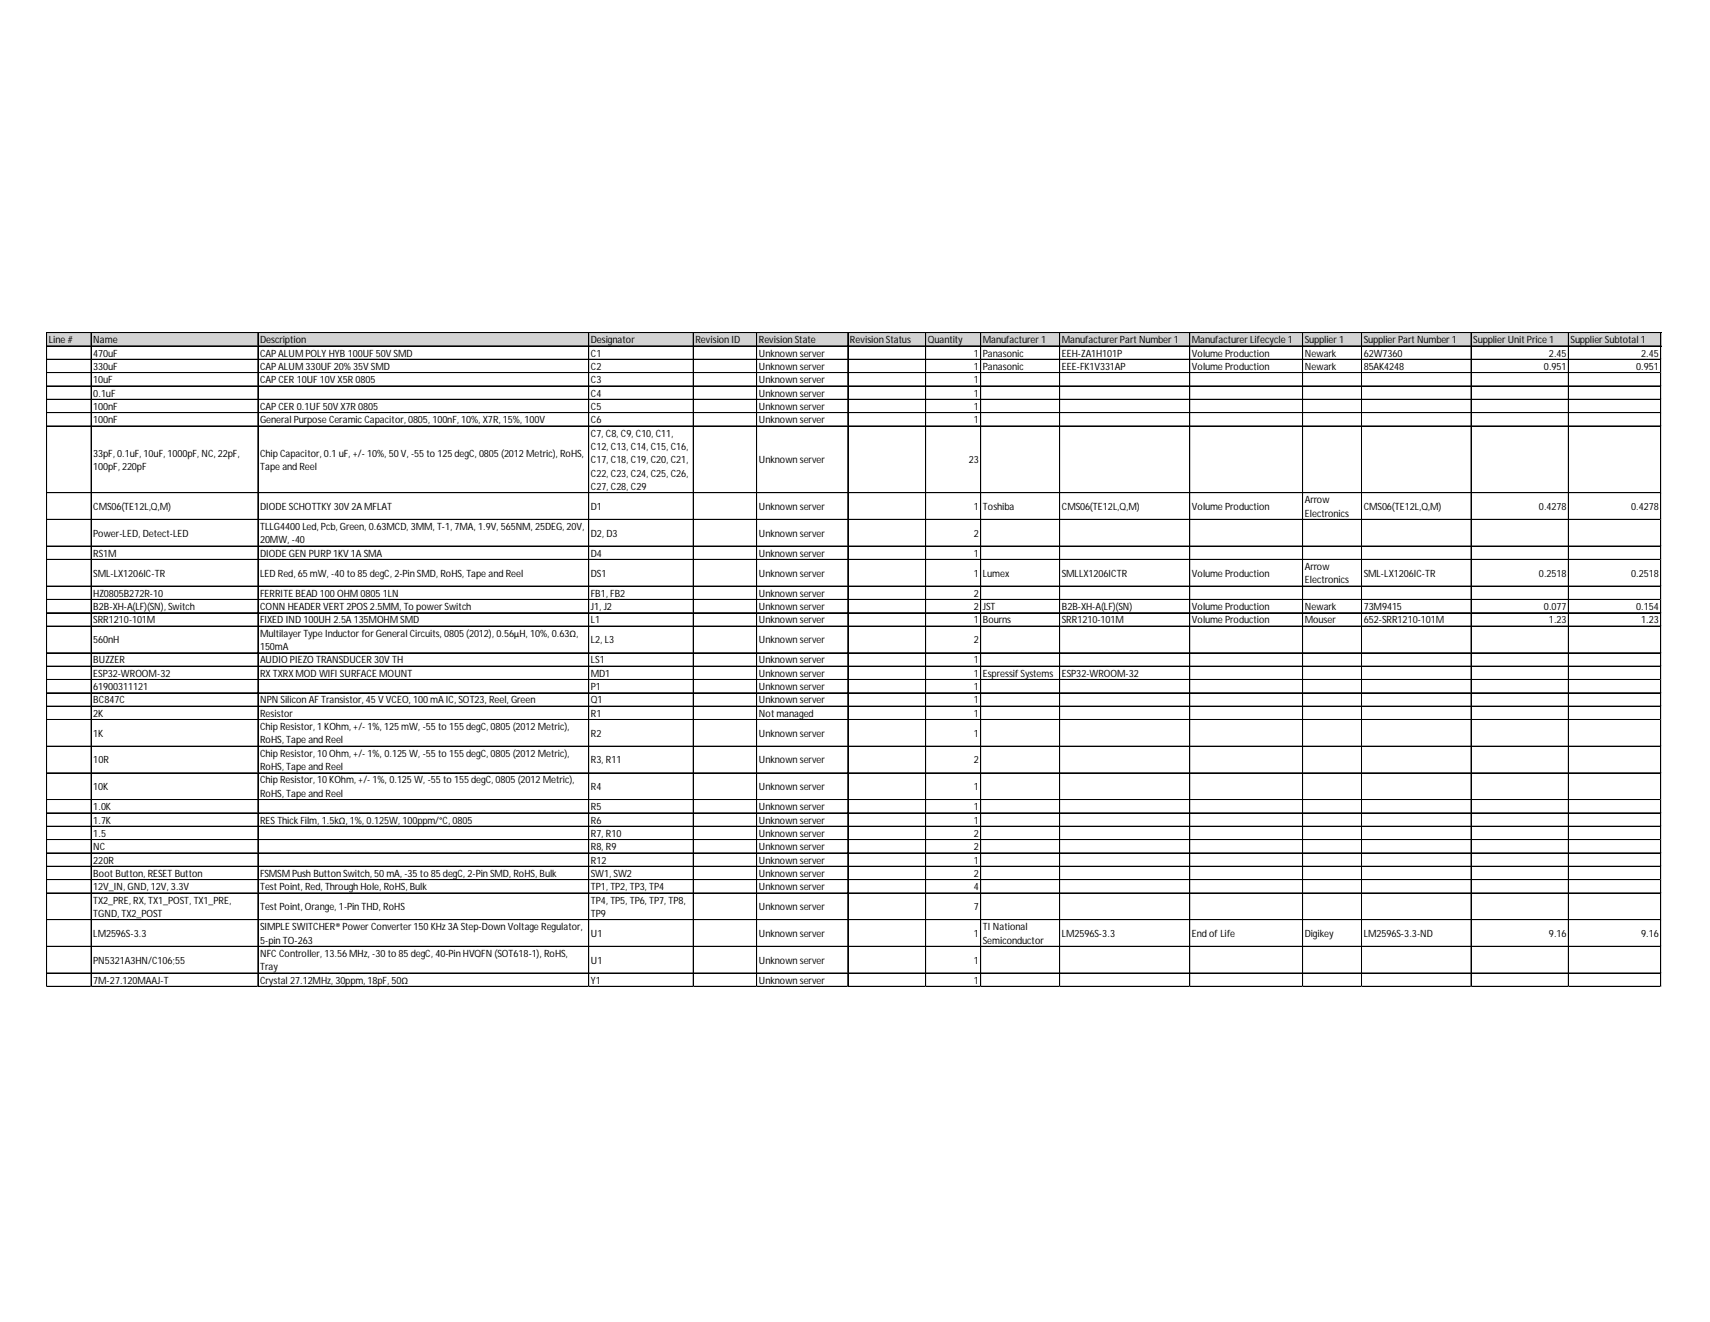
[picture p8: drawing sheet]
<svg xmlns="http://www.w3.org/2000/svg" width="279mm" height="216mm" viewBox="0 0 279 216" stroke-linecap="round" stroke-linejoin="round" font-family="sans-serif">
<defs><g id="words">
<g font-size="1.6">
<text x="8" y="56">Line #</text>
<text x="15.2" y="56">Name</text>
<text x="15.2" y="58.2">470uF</text>
<text x="42.5" y="56">Description</text>
<text x="42.5" y="58.2">CAPALUMPOLYHYB 100UF 50V SMD</text>
<text x="96.5" y="56">Designator</text>
<text x="96.5" y="58.2">C1</text>
<text x="113.6" y="56">Revision ID</text>
<text x="124" y="56">Revision State</text>
<text x="124" y="58.2">Unknown server</text>
<text x="138.9" y="56">Revision Status</text>
<text x="151.6" y="56">Quantity</text>
<text x="159.1" y="58.2">1</text>
<text x="160.6" y="56">Manufacturer1</text>
<text x="160.6" y="58.2">Panasonic</text>
<text x="173.5" y="56">ManufacturerPart Number1</text>
<text x="173.5" y="58.2">EEH-ZA1H101P</text>
<text x="194.8" y="56">Manufacturer Lifecycle 1</text>
<text x="194.8" y="58.2">Volume Production</text>
<text x="213.2" y="56">Supplier1</text>
<text x="213.2" y="58.2">Newark</text>
<text x="222.8" y="56">SupplierPart Number1</text>
<text x="222.8" y="58.2">62W7360</text>
<text x="240.7" y="56">Supplier Unit Price 1</text>
<text x="253.1" y="58.2">2.45</text>
<text x="256.6" y="56">SupplierSubtotal 1</text>
<text x="268.2" y="58.2">2.45</text>
<text x="15.2" y="60.4">330uF</text>
<text x="15.2" y="62.6">10uF</text>
<text x="15.2" y="64.8">0.1uF</text>
<text x="42.5" y="60.4">CAPALUM 330UF 20% 35V SMD</text>
<text x="42.5" y="62.6">CAPCER 10UF 10V X5R0805</text>
<text x="96.5" y="60.4">C2</text>
<text x="96.5" y="62.6">C3</text>
<text x="96.5" y="64.8">C4</text>
<text x="124" y="60.4">Unknown server</text>
<text x="124" y="62.6">Unknown server</text>
<text x="124" y="64.8">Unknown server</text>
<text x="159.1" y="60.4">1</text>
<text x="159.1" y="62.6">1</text>
<text x="159.1" y="64.8">1</text>
<text x="160.6" y="60.4">Panasonic</text>
<text x="173.5" y="60.4">EEE-FK1V331AP</text>
<text x="194.8" y="60.4">Volume Production</text>
<text x="213.2" y="60.4">Newark</text>
<text x="222.8" y="60.4">85AK4248</text>
<text x="252.3" y="60.4">0.951</text>
<text x="267.3" y="60.4">0.951</text>
<text x="15.2" y="66.9">100nF</text>
<text x="15.2" y="69.1">100nF</text>
<text x="42.5" y="66.9">CAPCER 0.1UF 50V X7R0805</text>
<text x="42.5" y="69.1">General Purpose CeramicCapacitor, 0805, 100nF, 10%, X7R, 15%, 100V</text>
<text x="96.5" y="66.9">C5</text>
<text x="96.5" y="69.1">C6</text>
<text x="96.5" y="71.3">C7, C8, C9, C10, C11,</text>
<text x="124" y="66.9">Unknown server</text>
<text x="124" y="69.1">Unknown server</text>
<text x="159.1" y="66.9">1</text>
<text x="159.1" y="69.1">1</text>
<text x="15.2" y="74.6">33pF, 0.1uF, 10uF, 1000pF, NC, 22pF,</text>
<text x="15.2" y="76.7">100pF, 220pF</text>
<text x="42.5" y="74.6">Chip Capacitor, 0.1 uF, +/- 10%, 50 V, -55 to 125 degC, 0805 (2012 Metric), RoHS,</text>
<text x="42.5" y="76.7">Tape and Reel</text>
<text x="96.5" y="73.5">C12, C13, C14, C15, C16,</text>
<text x="96.5" y="75.7">C17, C18, C19, C20, C21,</text>
<text x="96.5" y="77.8">C22, C23, C24, C25, C26,</text>
<text x="124" y="75.7">Unknown server</text>
<text x="158.3" y="75.7">23</text>
<text x="15.2" y="83.3">CMS06(TE12L,Q,M)</text>
<text x="42.5" y="83.3">DIODE SCHOTTKY 30V 2A MFLAT</text>
<text x="96.5" y="80">C27, C28, C29</text>
<text x="96.5" y="83.3">D1</text>
<text x="124" y="83.3">Unknown server</text>
<text x="159.1" y="83.3">1</text>
<text x="160.6" y="83.3">Toshiba</text>
<text x="173.5" y="83.3">CMS06(TE12L,Q,M)</text>
<text x="194.8" y="83.3">Volume Production</text>
<text x="213.2" y="82.2">Arrow</text>
<text x="222.8" y="83.3">CMS06(TE12L,Q,M)</text>
<text x="251.4" y="83.3">0.4278</text>
<text x="266.5" y="83.3">0.4278</text>
<text x="15.2" y="87.6">Power-LED, Detect-LED</text>
<text x="42.5" y="86.6">TLLG4400 Led, Pcb, Green, 0.63MCD, 3MM, T-1, 7MA, 1.9V, 565NM, 25DEG, 20V,</text>
<text x="42.5" y="88.7">20MW, -40</text>
<text x="96.5" y="87.6">D2, D3</text>
<text x="124" y="87.6">Unknown server</text>
<text x="159.1" y="87.6">2</text>
<text x="213.2" y="84.4">Electronics</text>
<text x="15.2" y="90.9">RS1M</text>
<text x="15.2" y="94.2">SML-LX1206IC-TR</text>
<text x="42.5" y="90.9">DIODE GEN PURP1KV 1A SMA</text>
<text x="42.5" y="94.2">LED Red, 65 mW, -40 to 85 degC, 2-Pin SMD, RoHS, Tape and Reel</text>
<text x="96.5" y="90.9">D4</text>
<text x="96.5" y="94.2">DS1</text>
<text x="124" y="90.9">Unknown server</text>
<text x="124" y="94.2">Unknown server</text>
<text x="159.1" y="90.9">1</text>
<text x="159.1" y="94.2">1</text>
<text x="160.6" y="94.2">Lumex</text>
<text x="173.5" y="94.2">SMLLX1206ICTR</text>
<text x="194.8" y="94.2">Volume Production</text>
<text x="213.2" y="93.1">Arrow</text>
<text x="213.2" y="95.3">Electronics</text>
<text x="222.8" y="94.2">SML-LX1206IC-TR</text>
<text x="251.4" y="94.2">0.2518</text>
<text x="266.5" y="94.2">0.2518</text>
<text x="15.2" y="97.4">HZ0805B272R-10</text>
<text x="15.2" y="99.6">B2B-XH-A(LF)(SN), Switch</text>
<text x="15.2" y="101.8">SRR1210-101M</text>
<text x="42.5" y="97.4">FERRITE BEAD 100 OHM 0805 1LN</text>
<text x="42.5" y="99.6">CONN HEADER VERT 2POS2.5MM, To powerSwitch</text>
<text x="42.5" y="101.8">FIXED IND 100UH 2.5A 135MOHM SMD</text>
<text x="96.5" y="97.4">FB1, FB2</text>
<text x="96.5" y="99.6">J1, J2</text>
<text x="96.5" y="101.8">L1</text>
<text x="124" y="97.4">Unknown server</text>
<text x="124" y="99.6">Unknown server</text>
<text x="124" y="101.8">Unknown server</text>
<text x="159.1" y="97.4">2</text>
<text x="159.1" y="99.6">2</text>
<text x="159.1" y="101.8">1</text>
<text x="160.6" y="99.6">JST</text>
<text x="160.6" y="101.8">Bourns</text>
<text x="173.5" y="99.6">B2B-XH-A(LF)(SN)</text>
<text x="173.5" y="101.8">SRR1210-101M</text>
<text x="194.8" y="99.6">Volume Production</text>
<text x="194.8" y="101.8">Volume Production</text>
<text x="213.2" y="99.6">Newark</text>
<text x="213.2" y="101.8">Mouser</text>
<text x="222.8" y="99.6">73M9415</text>
<text x="222.8" y="101.8">652-SRR1210-101M</text>
<text x="252.3" y="99.6">0.077</text>
<text x="253.1" y="101.8">1.23</text>
<text x="267.3" y="99.6">0.154</text>
<text x="268.2" y="101.8">1.23</text>
<text x="15.2" y="105.1">560nH</text>
<text x="42.5" y="104">MultilayerType InductorforGeneral Circuits, 0805 (2012), 0.56μH, 10%, 0.63Ω,</text>
<text x="42.5" y="106.2">150mA</text>
<text x="96.5" y="105.1">L2, L3</text>
<text x="124" y="105.1">Unknown server</text>
<text x="159.1" y="105.1">2</text>
<text x="15.2" y="108.3">BUZZER</text>
<text x="15.2" y="110.5">ESP32-WROOM-32</text>
<text x="15.2" y="112.7">61900311121</text>
<text x="42.5" y="108.3">AUDIO PIEZO TRANSDUCER 30V TH</text>
<text x="42.5" y="110.5">RXTXRXMOD WIFI SURFACE MOUNT</text>
<text x="96.5" y="108.3">LS1</text>
<text x="96.5" y="110.5">MD1</text>
<text x="96.5" y="112.7">P1</text>
<text x="124" y="108.3">Unknown server</text>
<text x="124" y="110.5">Unknown server</text>
<text x="124" y="112.7">Unknown server</text>
<text x="159.1" y="108.3">1</text>
<text x="159.1" y="110.5">1</text>
<text x="159.1" y="112.7">1</text>
<text x="160.6" y="110.5">EspressifSystems</text>
<text x="173.5" y="110.5">ESP32-WROOM-32</text>
<text x="15.2" y="114.9">BC847C</text>
<text x="15.2" y="117.1">2K</text>
<text x="42.5" y="114.9">NPN Silicon AF Transistor, 45V VCEO, 100mA IC, SOT23, Reel, Green</text>
<text x="42.5" y="117.1">Resistor</text>
<text x="42.5" y="119.2">Chip Resistor, 1 KOhm, +/- 1%, 125 mW, -55 to 155 degC, 0805 (2012 Metric),</text>
<text x="96.5" y="114.9">Q1</text>
<text x="96.5" y="117.1">R1</text>
<text x="124" y="114.9">Unknown server</text>
<text x="124" y="117.1">Not managed</text>
<text x="159.1" y="114.9">1</text>
<text x="159.1" y="117.1">1</text>
<text x="15.2" y="120.3">1K</text>
<text x="15.2" y="124.7">10R</text>
<text x="42.5" y="121.4">RoHS, Tape and Reel</text>
<text x="42.5" y="123.6">Chip Resistor, 10 Ohm, +/- 1%, 0.125 W, -55 to 155 degC, 0805 (2012 Metric),</text>
<text x="42.5" y="125.8">RoHS, Tape and Reel</text>
<text x="96.5" y="120.3">R2</text>
<text x="96.5" y="124.7">R3, R11</text>
<text x="124" y="120.3">Unknown server</text>
<text x="124" y="124.7">Unknown server</text>
<text x="159.1" y="120.3">1</text>
<text x="159.1" y="124.7">2</text>
<text x="15.2" y="129">10K</text>
<text x="42.5" y="128">Chip Resistor, 10 KOhm, +/- 1%, 0.125 W, -55 to 155 degC, 0805 (2012 Metric),</text>
<text x="42.5" y="130.1">RoHS, Tape and Reel</text>
<text x="96.5" y="129">R4</text>
<text x="124" y="129">Unknown server</text>
<text x="159.1" y="129">1</text>
<text x="15.2" y="132.3">1.0K</text>
<text x="15.2" y="134.5">1.7K</text>
<text x="15.2" y="136.7">1.5</text>
<text x="42.5" y="134.5">RESThickFilm, 1.5kΩ, 1%, 0.125W, 100ppm/°C, 0805</text>
<text x="96.5" y="132.3">R5</text>
<text x="96.5" y="134.5">R6</text>
<text x="96.5" y="136.7">R7, R10</text>
<text x="124" y="132.3">Unknown server</text>
<text x="124" y="134.5">Unknown server</text>
<text x="124" y="136.7">Unknown server</text>
<text x="159.1" y="132.3">1</text>
<text x="159.1" y="134.5">1</text>
<text x="159.1" y="136.7">2</text>
<text x="15.2" y="138.8">NC</text>
<text x="15.2" y="141">220R</text>
<text x="15.2" y="143.2">Boot Button, RESET Button</text>
<text x="42.5" y="143.2">FSMSMPush Button Switch, 50 mA, -35 to 85 degC, 2-Pin SMD, RoHS, Bulk</text>
<text x="96.5" y="138.8">R8, R9</text>
<text x="96.5" y="141">R12</text>
<text x="96.5" y="143.2">SW1, SW2</text>
<text x="124" y="138.8">Unknown server</text>
<text x="124" y="141">Unknown server</text>
<text x="124" y="143.2">Unknown server</text>
<text x="159.1" y="138.8">2</text>
<text x="159.1" y="141">1</text>
<text x="159.1" y="143.2">2</text>
<text x="15.2" y="145.4">12V_IN, GND, 12V, 3.3V</text>
<text x="15.2" y="147.6">TX2_PRE, RX, TX1_POST, TX1_PRE,</text>
<text x="15.2" y="149.7">TGND, TX2_POST</text>
<text x="42.5" y="145.4">Test Point, Red, Through Hole, RoHS, Bulk</text>
<text x="42.5" y="148.7">Test Point, Orange, 1-Pin THD, RoHS</text>
<text x="96.5" y="145.4">TP1, TP2, TP3, TP4</text>
<text x="96.5" y="147.6">TP4, TP5, TP6, TP7, TP8,</text>
<text x="96.5" y="149.7">TP9</text>
<text x="124" y="145.4">Unknown server</text>
<text x="124" y="148.7">Unknown server</text>
<text x="159.1" y="145.4">4</text>
<text x="159.1" y="148.7">7</text>
<text x="15.2" y="153">LM2596S-3.3</text>
<text x="42.5" y="151.9">SIMPLE SWITCHER® Power Converter150 KHz 3A Step-Down Voltage Regulator,</text>
<text x="42.5" y="154.1">5-pin TO-263</text>
<text x="96.5" y="153">U1</text>
<text x="124" y="153">Unknown server</text>
<text x="159.1" y="153">1</text>
<text x="160.6" y="151.9">TI National</text>
<text x="160.6" y="154.1">Semiconductor</text>
<text x="173.5" y="153">LM2596S-3.3</text>
<text x="194.8" y="153">End ofLife</text>
<text x="213.2" y="153">Digikey</text>
<text x="222.8" y="153">LM2596S-3.3-ND</text>
<text x="253.1" y="153">9.16</text>
<text x="268.2" y="153">9.16</text>
<text x="15.2" y="157.4">PN5321A3HN/C106;55</text>
<text x="15.2" y="160.6">7M-27.120MAAJ-T</text>
<text x="42.5" y="156.3">NFCController, 13.56 MHz, -30 to 85 degC, 40-Pin HVQFN (SOT618-1), RoHS,</text>
<text x="42.5" y="158.5">Tray</text>
<text x="42.5" y="160.6">Crystal 27.12MHz, 30ppm, 18pF, 50Ω</text>
<text x="96.5" y="157.4">U1</text>
<text x="96.5" y="160.6">Y1</text>
<text x="124" y="157.4">Unknown server</text>
<text x="124" y="160.6">Unknown server</text>
<text x="159.1" y="157.4">1</text>
<text x="159.1" y="160.6">1</text>
</g>
</g></defs>
<path d="M7.7 54.4h263.8v2.2h-263.8z" fill="#d3d3d3"/>
<g fill="none" stroke="#000" stroke-width=".16">
<path d="M7.6 54.3v106.9M7.7 54.3v106.9M7.7 54.3h263.7M7.7 54.4h263.7M7.7 56.5h263.7M7.7 58.7h263.7M14.9 54.4v106.8M42.1 54.4v106.8M42.2 54.4v106.8M96.2 54.4v106.8M113.3 54.4v106.8M123.6 54.4v106.8"/>
<path d="M123.7 54.4v106.8M138.5 54.4v106.8M138.6 54.4v106.8M151.2 54.4v106.8M151.3 54.4v106.8M160.2 54.4v106.8M160.3 54.4v106.8M173.1 54.4v106.8M173.2 54.4v106.8M194.4 54.4v106.8M212.8 54.4v106.8M212.9 54.4v106.8"/>
<path d="M222.5 54.4v106.8M240.4 54.4v106.8M256.3 54.4v106.8M271.3 54.4v106.8M271.4 54.4v106.8M7.7 60.8h263.7M7.7 60.9h263.7M7.7 63h263.7M7.7 63.1h263.7M7.7 65.2h263.7M7.7 65.3h263.7M7.7 67.4h263.7"/>
<path d="M7.7 69.6h263.7M7.7 80.5h263.7M7.7 84.8h263.7M7.7 84.9h263.7M7.7 89.2h263.7M7.7 91.4h263.7M7.7 95.7h263.7M7.7 95.8h263.7M7.7 97.9h263.7M7.7 100.1h263.7M7.7 102.2h263.7M7.7 102.3h263.7"/>
<path d="M7.7 106.6h263.7M7.7 106.7h263.7M7.7 108.8h263.7M7.7 111h263.7M7.7 113.1h263.7M7.7 113.2h263.7M7.7 115.3h263.7M7.7 115.4h263.7M7.7 117.5h263.7M7.7 121.9h263.7M7.7 126.2h263.7M7.7 126.3h263.7"/>
<path d="M7.7 130.6h263.7M7.7 132.8h263.7M7.7 134.9h263.7M7.7 135h263.7M7.7 137.1h263.7M7.7 137.2h263.7M7.7 139.3h263.7M7.7 141.5h263.7M7.7 143.6h263.7M7.7 143.7h263.7M7.7 145.8h263.7M7.7 145.9h263.7"/>
<path d="M7.7 150.2h263.7M7.7 154.5h263.7M7.7 154.6h263.7M7.7 158.9h263.7M7.7 161.1h263.7"/>
</g>
<path d="M7.6 161.2h.1" fill="none" stroke="#d4d4d4" stroke-width=".16"/>
<path d="M7.6 161.2h.1z" fill="#d4d4d4"/>
<path d="M14.9 161.2h.1" fill="none" stroke="#d4d4d4" stroke-width=".16"/>
<path d="M14.9 161.2h.1z" fill="#d4d4d4"/>
<path d="M42.1 161.2h.1" fill="none" stroke="#d4d4d4" stroke-width=".16"/>
<path d="M42.1 161.2h.1z" fill="#d4d4d4"/>
<path d="M96.2 161.2h.1" fill="none" stroke="#d4d4d4" stroke-width=".16"/>
<path d="M96.2 161.2h.1z" fill="#d4d4d4"/>
<path d="M113.3 161.2h.1" fill="none" stroke="#d4d4d4" stroke-width=".16"/>
<path d="M113.3 161.2h.1z" fill="#d4d4d4"/>
<path d="M123.6 161.2h.1" fill="none" stroke="#d4d4d4" stroke-width=".16"/>
<path d="M123.6 161.2h.1z" fill="#d4d4d4"/>
<path d="M138.5 161.2h.1" fill="none" stroke="#d4d4d4" stroke-width=".16"/>
<path d="M138.5 161.2h.1z" fill="#d4d4d4"/>
<path d="M151.2 161.2h.1" fill="none" stroke="#d4d4d4" stroke-width=".16"/>
<path d="M151.2 161.2h.1z" fill="#d4d4d4"/>
<path d="M160.2 161.2h.1" fill="none" stroke="#d4d4d4" stroke-width=".16"/>
<path d="M160.2 161.2h.1z" fill="#d4d4d4"/>
<path d="M173.1 161.2h.1" fill="none" stroke="#d4d4d4" stroke-width=".16"/>
<path d="M173.1 161.2h.1z" fill="#d4d4d4"/>
<path d="M194.4 161.2h.1" fill="none" stroke="#d4d4d4" stroke-width=".16"/>
<path d="M194.4 161.2h.1z" fill="#d4d4d4"/>
<path d="M212.8 161.2h.1" fill="none" stroke="#d4d4d4" stroke-width=".16"/>
<path d="M212.8 161.2h.1z" fill="#d4d4d4"/>
<path d="M222.5 161.2h.1" fill="none" stroke="#d4d4d4" stroke-width=".16"/>
<path d="M222.5 161.2h.1z" fill="#d4d4d4"/>
<path d="M240.4 161.2h.1" fill="none" stroke="#d4d4d4" stroke-width=".16"/>
<path d="M256.3 161.2h.1" fill="none" stroke="#d4d4d4" stroke-width=".16"/>
<path d="M271.3 161.2h.1" fill="none" stroke="#d4d4d4" stroke-width=".16"/>
<path d="M271.3 161.2h.1z" fill="#d4d4d4"/>
<path d="M271.4 58.7h.1" fill="none" stroke="#d4d4d4" stroke-width=".16"/>
<path d="M271.4 58.7l.1 .1z" fill="#d4d4d4"/>
<path d="M271.4 60.8h.1" fill="none" stroke="#d4d4d4" stroke-width=".16"/>
<path d="M271.4 60.8l.1 .1z" fill="#d4d4d4"/>
<path d="M271.4 63h.1" fill="none" stroke="#d4d4d4" stroke-width=".16"/>
<path d="M271.4 63l.1 .1z" fill="#d4d4d4"/>
<path d="M271.4 65.2h.1" fill="none" stroke="#d4d4d4" stroke-width=".16"/>
<path d="M271.4 65.2l.1 .1z" fill="#d4d4d4"/>
<path d="M271.4 67.4h.1" fill="none" stroke="#d4d4d4" stroke-width=".16"/>
<path d="M271.4 67.4l.1 .1z" fill="#d4d4d4"/>
<path d="M271.4 69.6h.1" fill="none" stroke="#d4d4d4" stroke-width=".16"/>
<path d="M271.4 69.6l.1 .1z" fill="#d4d4d4"/>
<path d="M271.4 80.5h.1" fill="none" stroke="#d4d4d4" stroke-width=".16"/>
<path d="M271.4 80.5h.1z" fill="#d4d4d4"/>
<path d="M271.4 84.8h.1" fill="none" stroke="#d4d4d4" stroke-width=".16"/>
<path d="M271.4 84.8l.1 .1z" fill="#d4d4d4"/>
<path d="M271.4 89.2h.1" fill="none" stroke="#d4d4d4" stroke-width=".16"/>
<path d="M271.4 89.2l.1 .1z" fill="#d4d4d4"/>
<path d="M271.4 91.4h.1" fill="none" stroke="#d4d4d4" stroke-width=".16"/>
<path d="M271.4 91.4h.1z" fill="#d4d4d4"/>
<path d="M271.4 95.7h.1" fill="none" stroke="#d4d4d4" stroke-width=".16"/>
<path d="M271.4 95.7l.1 .1z" fill="#d4d4d4"/>
<path d="M271.4 97.9h.1" fill="none" stroke="#d4d4d4" stroke-width=".16"/>
<path d="M271.4 97.9l.1 .1z" fill="#d4d4d4"/>
<path d="M271.4 100.1h.1" fill="none" stroke="#d4d4d4" stroke-width=".16"/>
<path d="M271.4 100.1l.1 .1z" fill="#d4d4d4"/>
<path d="M271.4 102.2h.1" fill="none" stroke="#d4d4d4" stroke-width=".16"/>
<path d="M271.4 102.2l.1 .1z" fill="#d4d4d4"/>
<path d="M271.4 106.6h.1" fill="none" stroke="#d4d4d4" stroke-width=".16"/>
<path d="M271.4 106.6l.1 .1z" fill="#d4d4d4"/>
<path d="M271.4 108.8h.1" fill="none" stroke="#d4d4d4" stroke-width=".16"/>
<path d="M271.4 108.8l.1 .1z" fill="#d4d4d4"/>
<path d="M271.4 111h.1" fill="none" stroke="#d4d4d4" stroke-width=".16"/>
<path d="M271.4 111l.1 .1z" fill="#d4d4d4"/>
<path d="M271.4 113.1h.1" fill="none" stroke="#d4d4d4" stroke-width=".16"/>
<path d="M271.4 113.1l.1 .1z" fill="#d4d4d4"/>
<path d="M271.4 115.3h.1" fill="none" stroke="#d4d4d4" stroke-width=".16"/>
<path d="M271.4 115.3l.1 .1z" fill="#d4d4d4"/>
<path d="M271.4 117.5h.1" fill="none" stroke="#d4d4d4" stroke-width=".16"/>
<path d="M271.4 117.5l.1 .1z" fill="#d4d4d4"/>
<path d="M271.4 121.9h.1" fill="none" stroke="#d4d4d4" stroke-width=".16"/>
<path d="M271.4 121.9h.1z" fill="#d4d4d4"/>
<path d="M271.4 126.2h.1" fill="none" stroke="#d4d4d4" stroke-width=".16"/>
<path d="M271.4 126.2l.1 .1z" fill="#d4d4d4"/>
<path d="M271.4 130.6h.1" fill="none" stroke="#d4d4d4" stroke-width=".16"/>
<path d="M271.4 130.6l.1 .1z" fill="#d4d4d4"/>
<path d="M271.4 132.8h.1" fill="none" stroke="#d4d4d4" stroke-width=".16"/>
<path d="M271.4 132.8h.1z" fill="#d4d4d4"/>
<path d="M271.4 134.9h.1" fill="none" stroke="#d4d4d4" stroke-width=".16"/>
<path d="M271.4 134.9l.1 .1z" fill="#d4d4d4"/>
<path d="M271.4 137.1h.1" fill="none" stroke="#d4d4d4" stroke-width=".16"/>
<path d="M271.4 137.1l.1 .1z" fill="#d4d4d4"/>
<path d="M271.4 139.3h.1" fill="none" stroke="#d4d4d4" stroke-width=".16"/>
<path d="M271.4 139.3l.1 .1z" fill="#d4d4d4"/>
<path d="M271.4 141.5h.1" fill="none" stroke="#d4d4d4" stroke-width=".16"/>
<path d="M271.4 141.5l.1 .1z" fill="#d4d4d4"/>
<path d="M271.4 143.6h.1" fill="none" stroke="#d4d4d4" stroke-width=".16"/>
<path d="M271.4 143.6l.1 .1z" fill="#d4d4d4"/>
<path d="M271.4 145.8h.1" fill="none" stroke="#d4d4d4" stroke-width=".16"/>
<path d="M271.4 145.8l.1 .1z" fill="#d4d4d4"/>
<path d="M271.4 150.2h.1" fill="none" stroke="#d4d4d4" stroke-width=".16"/>
<path d="M271.4 150.2l.1 .1z" fill="#d4d4d4"/>
<path d="M271.4 154.5h.1" fill="none" stroke="#d4d4d4" stroke-width=".16"/>
<path d="M271.4 154.5l.1 .1z" fill="#d4d4d4"/>
<path d="M271.4 158.9h.1" fill="none" stroke="#d4d4d4" stroke-width=".16"/>
<path d="M271.4 158.9l.1 .1z" fill="#d4d4d4"/>
<path d="M271.4 161.1h.1" fill="none" stroke="#d4d4d4" stroke-width=".16"/>
<path d="M271.4 161.1l.1 .1z" fill="#d4d4d4"/>
<use href="#words"/>
</svg>
